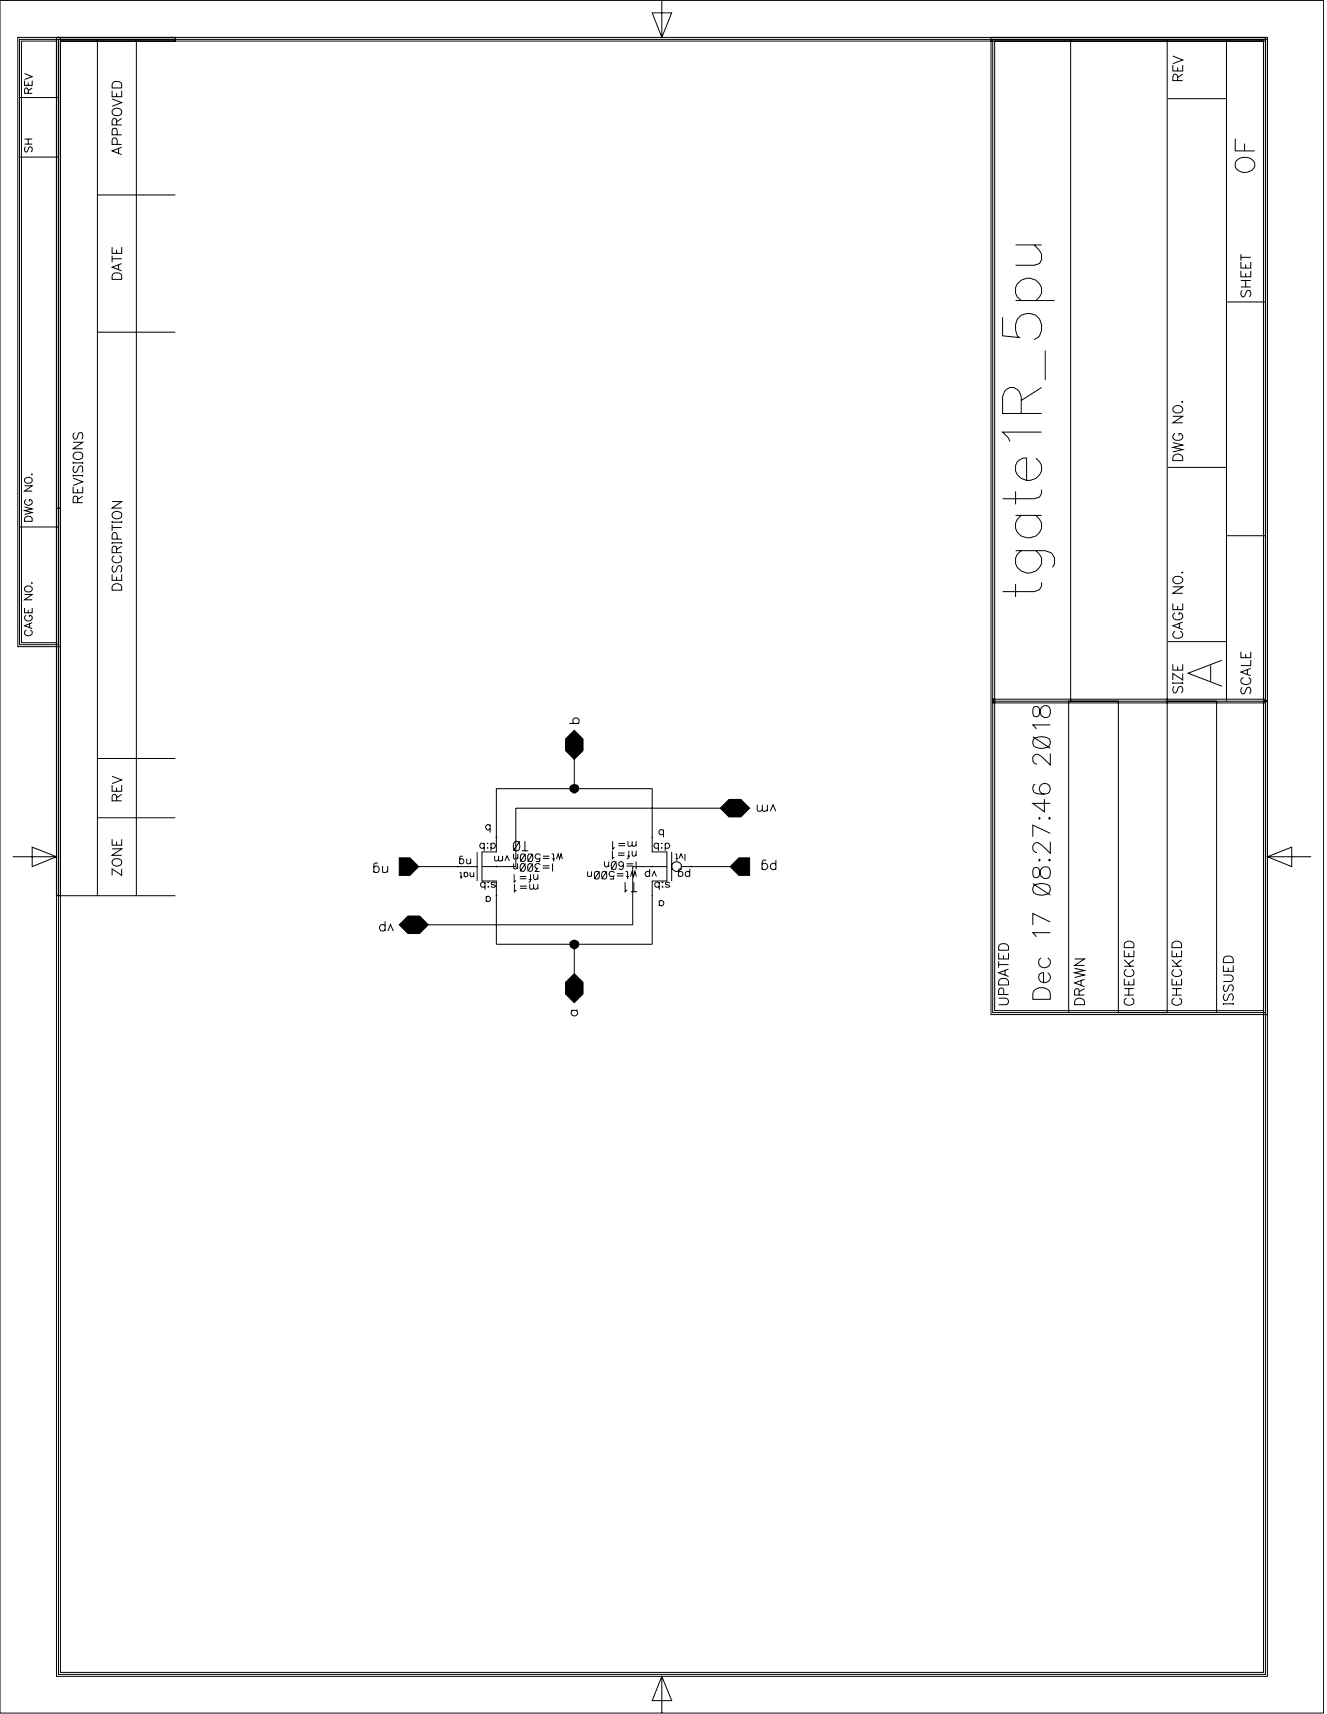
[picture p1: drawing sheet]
<svg xmlns="http://www.w3.org/2000/svg" width="398mm" height="514mm" viewBox="0 0 398 514" stroke-linecap="round" stroke-linejoin="round" font-family="sans-serif">
<g fill="none" stroke="#000" stroke-width=".3">
<path d="M0 .1h396.9v513.6h-396.9M5.3 11.2h12.8v141.2h-1.2v-140.1h-10.5v180.4h10.5v-40.3h1.2v41.5h-12.8zM5.8 11.8h11.7v181.5h-11.7zM16.9 11.2h35.7v1.1h-34.5v256.3h-1.2zM16.9 11.2h362.6v1.1h-361.4v489.2h360.8v-489.7h1.2v490.9h-363.2zM17.5 11.8h362v490.3h-362zM29.2 11.8v256.8M40.9 11.8v256.8M195.6 3.9h5.8l-2.9 7.3zM198.5 .1v11.1M297.2 11.2h82.9v199.1h-1.2v-198h-80.6v290.8h80.6v-92.8h1.2v93.9h-82.9zM297.7 11.8h81.8v291.9h-81.8z"/>
<path d="M321.1 11.8v198.5M350 11.8v198.5M351.7 19.5v1.8h3v-1.8M351.7 16.8l3 1.2-3 1.1M367.8 11.8v198.5M5.8 29.3h11.7M7.4 24.2v1.4h2.3v-1.4M7.4 22.1l2.3 .9-2.3 .8M8.5 28v-1l-.5-.6h-.2l-.3 .2-.1 1.4h2.3M8.5 24.8v.8M9.7 26.4l-1.2 .8M33.6 29.7l2.9 1.1-2.9 1.1"/>
<path d="M33.6 27.2v1.8h2.9v-1.8M34 32.7a1.51 1.51 0 0 1 2.5 1.1 1.5 1.5 0 0 1-1.6 .9 1.5 1.5 0 0 1-1.3-1.4zM34 24.7l.7-.3a1.37 1.37 0 0 1 1.8 1v1h-2.9v-1zM35 37.5v-1.3a.74 .74 0 0 0-.9-.7l-.5 .7v1.3h2.9M35 27.9v1.1M36.5 35.5l-1.5 1M350.3 29.6h17.5M353.1 24.2l-.1-1.6-.4-.4-.6 .2-.3 .6v1.2h3M353.1 20.2v1.1M354.7 22.2l-1.6 1M5.8 47.1h11.7M7.4 43.2h2.3"/>
<path d="M7.4 41.7h2.3M7.7 44.1a.88 .88 0 0 0 .2 1.5l.2-.1 .5-1.3 .7-.1a.97 .97 0 0 1 0 1.5M8.5 41.7v1.5M29.2 58.5h23.4M35.1 43.3v-1.3a.77 .77 0 0 0-.5-.6 .77 .77 0 0 0-.8 .2l-.2 1.7h2.9M35.1 40.4v-1.2l-.2-.6h-1l-.3 .6v1.2h2.9M35.6 44.6v1.3M36.5 44.2l-2.9 1.1 2.9 1.1M370.4 41.6v3.7h5.9M370.7 48.3a3.4 3.4 0 0 1 5.6 .6 2.48 2.48 0 0 1-2.3 2.8 2.71 2.71 0 0 1-3.6-2.8zM373.2 43.1v2.2M33.6 74.1v1.9h2.9v-1.9"/>
<path d="M33.6 76.7v1.9M33.6 77.6h2.9M35 74.9v1.1M35.6 79.5v1.3M36.5 79l-2.9 1.1 2.9 1.1M304.5 73.4h7.8M310.1 73.4l1.6 1.7 .6 1.1v1.7l-.6 1.1-1.6 .5h-5.6M372.1 78.5v1.9h3v-1.9M372.1 77.2h3M372.1 76.2v2M373.5 79.3v1.1M29.2 99.6h23.4"/>
<path d="M33.8 82.3a1.62 1.62 0 0 1 2.7 .5v1h-2.9zM300.7 95.1v5.6l4.9 .5-.5-.5a4.9 4.9 0 0 1 1.1-6.2 4.2 4.2 0 0 1 5.5 1.2 4.2 4.2 0 0 1-.5 5.5l-1.1 .6M304.5 90.1h11.7M306.2 90.1a3.7 3.7 0 0 1-1.5-4.5 3.7 3.7 0 0 1 4.2-2.2 3.6 3.6 0 0 1 3.4 2.7 3.6 3.6 0 0 1-1.7 4M367.8 90.6h11.7M372.1 81.2v1.8h3v-1.8M372.1 86.1h3M372.1 84.1h3M372.5 87.1a1.09 1.09 0 0 0-.4 1.1 1.09 1.09 0 0 0 .8 .8 1.89 1.89 0 0 0 .9-1.7 .7 .7 0 0 1 1.1 0 1.35 1.35 0 0 1-.3 1.7M373.5 81.9v1.1M373.5 84.1v2M312.3 116.2l-6.1 3.9"/>
<path d="M313.4 105.1v8.9M21.9 132.6h2.9l-2.9 2h2.9M21.9 138.5v.6M21.9 138.8h2.9M22.4 139.7a1.1 1.1 0 0 0-.5 1.1 1.1 1.1 0 0 0 .7 .9l.4-.3 .5-1.1a.73 .73 0 0 1 .5-.5 .73 .73 0 0 1 .7 .2 1.65 1.65 0 0 1-.2 1.7M22.4 135.8a1.46 1.46 0 0 1 1.5-.2 1.46 1.46 0 0 1 .9 1.3 1.5 1.5 0 0 1-1.6 .9 1.5 1.5 0 0 1-1.3-1.4zM22.4 129.8a1.1 1.1 0 0 0-.5 1 1.1 1.1 0 0 0 .7 .9l.4-.3 .6-1.4a.7 .7 0 0 1 1.1 0 1.65 1.65 0 0 1-.2 1.7M24.8 138.5v.6M306.2 124v-5a3 3 0 0 0-3.3-2.8l-1.1 .6-.6 .6-.5 1.6v5h11.6M310.6 137.4a3.6 3.6 0 0 1 1.7 4 3.6 3.6 0 0 1-3.4 2.7 3.6 3.6 0 0 1-3.9-1.8 3.6 3.6 0 0 1 .6-4.3l1.1-.6h1.1v6.7M312.3 129.6h-11.6l1.6 1.7 .6 1.1M351.7 132.7l3 .8-3 .7 3 .6-3 .7"/>
<path d="M351.7 124.8h3l-3 2h3M351.9 136.8a1.58 1.58 0 0 1 1.9-.5 1.58 1.58 0 0 1 .9 1.8h-3zM352.1 121.9a1.59 1.59 0 0 1 2.6 1.2 1.77 1.77 0 0 1-3 0v-.6zM352.4 130a1.05 1.05 0 0 0-.7 1.2 1.05 1.05 0 0 0 1.1 .8 1.34 1.34 0 0 0 1.9-1.3 .88 .88 0 0 0-1.1-.7v.7M354.5 120.4l.2 .1-.2 .2-.2-.2zM5.8 158h11.7M7.4 152l2.3 .6-2.3 .5 2.3 .6-2.3 .6M7.4 145.7h2.3l-2.3 1.6h2.3M7.5 155.2a1.29 1.29 0 0 1 2.2 .4v.7h-2.3zM7.5 143.6a1.17 1.17 0 0 1 1.4-.5 1.17 1.17 0 0 1 .7 1.4 1.17 1.17 0 0 1-1.5 .5 1.17 1.17 0 0 1-.6-1.4zM7.9 149.8a.88 .88 0 0 0-.5 1 .88 .88 0 0 0 .8 .7h.6a.85 .85 0 0 0 .9-.8 .85 .85 0 0 0-.9-.9v.6M9.6 142.1v.3z"/>
<path d="M21.9 146v1.8h2.9v-1.8M21.9 143.4l2.9 1.1-2.9 1.1M21.9 142.4v.6M21.9 142.6h2.9M23.3 150.7l-.1-1.6-.4-.3-.6 .1-.3 .6v1.2h2.9M23.3 146.7v1.1M24.8 148.8l-1.5 .9M24.8 142.4v.6M33.6 150.4h2.9l-2.9 2h2.9M33.6 156.3v.5M33.6 157.3v1.9M33.6 158.2h2.9"/>
<path d="M33.6 156.6h2.9M34 153.6a1.69 1.69 0 0 1 2.5 .6v.5a1.5 1.5 0 0 1-1.6 .9 1.5 1.5 0 0 1-1.3-1.4zM36.5 156.3v.5M304.5 147.4v3.9M304.5 154.6h7.8M306.2 154.6a3.7 3.7 0 0 0-1.5 4.5 3.7 3.7 0 0 0 4.2 2.1 3.6 3.6 0 0 0 3.4-2.7 3.6 3.6 0 0 0-1.7-3.9M312.3 146.9v1.1l-.6 1.1-1.6 .5h-9.4M350.3 140.2h17.5M7.4 178.3h2.3l-2.3 1.6h2.3M7.5 176.1a1.17 1.17 0 0 1 1.4-.4 1.17 1.17 0 0 1 .7 1.4 1.17 1.17 0 0 1-1.5 .4 1.17 1.17 0 0 1-.6-1.4zM9.6 174.7v.3zM33.6 172.3v1.7h2.9v-1.7"/>
<path d="M33.6 162.5v.6M33.6 162.8h2.9M34 175.3a1.64 1.64 0 0 1 2.5 .7v1h-2.9v-1zM34 169.6a1.1 1.1 0 0 0-.4 1.1 1.1 1.1 0 0 0 .7 .9l.4-.3 .6-1.4 .8-.3a1.26 1.26 0 0 1 0 2M34.3 166.7a1.09 1.09 0 0 0-.7 1.2 1.09 1.09 0 0 0 1.1 .9h.7a1.09 1.09 0 0 0 1.1-.9 1.09 1.09 0 0 0-.7-1.2M35 165.7v-1.2a.74 .74 0 0 0-.9-.7l-.5 .7v1.2h2.9M35 172.9v1.1M35.1 161.7v-1.2l-.2-.6-.8-.2-.5 .8v1.2h2.9M36.5 163.8l-1.5 .9M36.5 162.5v.6M304.5 165.1h8.9a3.1 3.1 0 0 1 2.7 1.9 3.1 3.1 0 0 1-.5 3.1M304.5 175.1v3.9"/>
<path d="M306.2 165.1a3.7 3.7 0 0 0-1.5 4.5 3.7 3.7 0 0 0 4.2 2.2 3.6 3.6 0 0 0 3.4-2.7 3.6 3.6 0 0 0-1.7-4M312.3 174.6v1.1l-.6 1.1-1.6 .6h-9.4M351.7 176h3l-3 1.9h3M352.1 173.1a1.53 1.53 0 0 1 1.6-.2 1.53 1.53 0 0 1 1 1.3 1.55 1.55 0 0 1-1.7 .9 1.55 1.55 0 0 1-1.3-1.5zM354.3 171.7h.4l-.2 .1zM367.8 160.7h11.7M7.4 182.3v1.5h2.3v-1.5M7.9 188.9a.88 .88 0 0 0-.5 1 .88 .88 0 0 0 .8 .7h.6a.88 .88 0 0 0 .9-.7 .88 .88 0 0 0-.6-1M7.9 184.5l-.4 .4a1.1 1.1 0 0 0 1 1.4 1.1 1.1 0 0 0 1.1-1.4l-.8-.4v.5M8.5 182.8v1M8.9 187.1v1.1M9.7 186.7l-2.3 1 2.3 .8"/>
<path d="M350.3 192.4h17.5M351.7 199.2v1.8h3v-1.8M351.7 181v1.8h3v-1.8M352.4 189.4a1.05 1.05 0 0 0-.5 1.5 1.8 1.8 0 0 0 2.8-.3 1.08 1.08 0 0 0-.8-1.2M352.4 183.8a1.09 1.09 0 0 0-.7 1.2 1.09 1.09 0 0 0 1.1 .9h.8a1.06 1.06 0 0 0 1.1-1.1 1.06 1.06 0 0 0-1.1-1v.6M353.1 181.7v1.1M353.1 199.9v1.1M353.7 187v1.3M354.7 186.6l-3 1.1 3 1.1M363.1 199.5v4.8M366.4 198l-10.1 3.9 10.1 3.9M372.1 195.5v1.7h3v-1.7"/>
<path d="M373.5 196.1v1.1M375.1 197.9v1.7h-3M170.8 217h2.9M172.1 217a.96 .96 0 0 1-.1-1.4 .96 .96 0 0 1 1.4 0 .96 .96 0 0 1-.1 1.4M297.7 209.7h81.8v1.1h-81.8zM297.7 210.3h81.8M310 212.1l-.3 .8 .3 1.8a1 1 0 0 0 1.7-.5 2.45 2.45 0 0 1 1.5-2.6 1.38 1.38 0 0 1 1.8 1.3v1a1.53 1.53 0 0 1-1.7 1.4 1.53 1.53 0 0 1-1.4-1.6l-.2-1.1a1 1 0 0 0-1.7-.5zM315 217.4h-5.3l1 1.3M351.7 204.6v.5M351.7 204.9h3M352.1 205.9a1.12 1.12 0 0 0 .3 1.9 2.12 2.12 0 0 0 1-1.7 .7 .7 0 0 1 1.1 0 1.35 1.35 0 0 1-.3 1.7M354.7 202v1.9l-3-1.9v1.9"/>
<path d="M354.7 204.6v.5M372.5 206.1a1.08 1.08 0 0 0-.4 1.1 1.08 1.08 0 0 0 .8 .9l.4-.3 .4-1.1a.68 .68 0 0 1 .5-.5 .68 .68 0 0 1 .7 .2 1.29 1.29 0 0 1-.3 1.7M372.9 203.2a1.04 1.04 0 0 0-.8 1.3 1.04 1.04 0 0 0 1.2 .8 1.2 1.2 0 0 0 1.5-.4 1.2 1.2 0 0 0-.2-1.6l-.2-.1M374.1 200.9v1.3M375.1 200.4l-3 1.1 3 1.1M29.2 227.5h23.4M33.6 235.4v1.9h2.9v-1.9M33.6 232.8l2.9 1.1-2.9 1.1M35 236.2v1.1M36.5 238.2l-1.5 1M148.8 236.5h46.8v19h4.4v8.7h-4.4v19h-46.8v-19h-4.3v-8.7h4.3zM169.6 221.6l2.6-2.6 2.6 2.6v3.5l-2.6 2.6-2.6-2.6z"/>
<path d="M172.2 224.8v11.7M309.7 220.9l5.3 3.5M310 221.6a4.4 4.4 0 0 1 4.7 0 1.73 1.73 0 0 1-.8 2.6 4.2 4.2 0 0 1-3.9-.6l-.3-.7zM310.5 235.2a1.57 1.57 0 0 0-.5 2.2 5.4 5.4 0 0 0 4.2 .6 1.66 1.66 0 0 0 .4-2.5 1.66 1.66 0 0 0-2.5 0 1.66 1.66 0 0 0 .3 2.5l.8 .1M313.2 239.6v3.9l-3.5-2.6h5.3M315 225.9v3.5l-3.3-3a1.22 1.22 0 0 0-2 .7v1a1.32 1.32 0 0 0 1.3 1.1M3.8 256.9h13.1M9.7 254l7.2 2.9-7.2 3zM29.2 245.2h23.4M33.6 254.6h2.9l-2.9 1.9h2.9M33.6 251.7v1.7h2.9v-1.7M34 257.8a1.46 1.46 0 0 1 1.6-.3 1.46 1.46 0 0 1 .9 1.4 1.5 1.5 0 0 1-1.6 .8 1.5 1.5 0 0 1-1.3-1.3z"/>
<path d="M35 240.2v-1.3a.68 .68 0 0 0-.4-.6 .68 .68 0 0 0-.7 .1l-.3 .5v1.3h2.9M35 252.3v1.1M113.3 259a.78 .78 0 0 0-1.1 0l-.1 2.7M114.7 259.7l.1 1.9a1.1 1.1 0 0 0 1.4-.4M116.2 259.7v2M119.7 257.3h3.2l2.7 2.6-2.7 2.6h-3.2zM125.6 259.9h17.5M137.8 257.9a.71 .71 0 0 1 1.1-.1 .71 .71 0 0 1 0 1 .71 .71 0 0 1-1.1-.1M138.8 256.8l-.9 .1-.1 2.1M140 257.5v1.5h.6l.5-.4M141.1 257.5v1.5M143.1 255.5v8.7"/>
<path d="M145.2 253.2a.75 .75 0 0 0-1.1-.1 .75 .75 0 0 0 0 1.1 .75 .75 0 0 0 1.1-.2M145.2 252.9v2.2M146.1 252.9h.2zM146.2 254.2v.2zM147 247.6a.76 .76 0 0 0-1.1-.1 .76 .76 0 0 0 0 1.1 .76 .76 0 0 0 1.1-.1M147 247.3v2.3M147.2 253.2a.75 .75 0 0 1 1.1-.1 .75 .75 0 0 1 0 1.1 .75 .75 0 0 1-1.1-.2M147.2 252.9v2.2M148.3 256.7l.1 1.4a.81 .81 0 0 0 1.1-.3M149.5 256.7l.1 1.4a.78 .78 0 0 0 1.1-.3M150.7 256.7v1.5M151.4 258.2l.7-1.5 .6 1.5"/>
<path d="M154 256.1l.1 1.4a.89 .89 0 0 0 1.2-.3M154 259l.1 1.4 .6 .2 .5-.5M154.3 252.4a.86 .86 0 0 1 1.4 .5 1.41 1.41 0 0 1-.9 2.2 1.49 1.49 0 0 1-.7-2.2zM155.2 259v1.6M155.3 256.1v1.5M155.9 252.3l-2 2.8M156.3 259.1a.68 .68 0 0 1 1.1 .3 1.2 1.2 0 0 1-.8 1.9 1.46 1.46 0 0 1-.3-2.2zM156.4 256.2a.81 .81 0 0 1 1.1 .3l.1 .6a.93 .93 0 0 1-.9 1.3 1.43 1.43 0 0 1-.3-2.2zM156.5 255.1h1.9M157.4 252.3v2.8M157.6 256.1l-1.6 2.3M157.6 259l-1.6 2.3"/>
<path d="M158.3 259.4a.75 .75 0 0 1 .7-.5 .75 .75 0 0 1 .7 .5v1.5a.75 .75 0 0 1-.7 .4 .75 .75 0 0 1-.7-.4zM158.6 256.2a.81 .81 0 0 1 1.1 .3l.1 .6a.93 .93 0 0 1-.9 1.3 1.43 1.43 0 0 1-.3-2.2zM159.8 256.1l-1.6 2.3M159.8 259l-1.6 2.3M162 259.4a.78 .78 0 0 0-1.3-.2 .78 .78 0 0 0 .2 1.2h.3l-.7 .9h1.3M162.1 256.5a.84 .84 0 0 0-1.3-.4 .84 .84 0 0 0-.2 1.3 .84 .84 0 0 0 1.3 0l-.1 1h-1.1M162.7 259.6h2.1M162.8 257.4h2M162.8 256.8h2M165.4 256.1l.5 .1 .1 2.2M165.6 257.6h.8M165.7 259v2.3"/>
<path d="M166.9 257.6l.5-1.5 .4 1.5 .4-1.5 .5 1.5M181.3 258.4v1.1l.3 .5h.3l.6-.5M182.5 258.4v1.6M183.6 255.1v2.4l.6-.4M183.6 258.5a.66 .66 0 0 1 1.1 .4l.1 .5a1.05 1.05 0 0 1-.6 1.3l-.6-.1-.2-.3-.1-.9zM183.7 252.3v2.3l.6-.5M184.8 258.4l-1.5 2.3M185.3 256.5h2M185.3 255.8h2M185.4 253.6h2.1M185.4 252.9h2.1M186.9 259.2l-.3 .5h-.8l-.3-.7 .3-.5 .6-.1a1.47 1.47 0 0 1 0 2.3l-.6-.1-.1-.2"/>
<path d="M187.9 259.7h2M187.9 259h2M188.1 256.8h.8M188.3 252.3l.1 1.4a.89 .89 0 0 0 1.2-.3M188.6 255.1v2l-.2 .3-.4 .1M189.6 252.3l.1 1.4 .5 .1 .6-.4M189.6 255.1l.1 1.5 .5 .2 .6-.5M190.8 252.3v1.5M190.8 255.1v1.7M190.8 258.4v2.3M197.4 253.2a.75 .75 0 0 0-1.1-.1 .75 .75 0 0 0 0 1.1 .75 .75 0 0 0 1.1-.2M197.4 252.9v2.2"/>
<path d="M198.4 252.9h.1zM198.5 254.2v.2zM199 249.1a.75 .75 0 0 0-1.2-.1 .75 .75 0 0 0 0 1.1 .75 .75 0 0 0 1.2-.1M199 248.8v2.3M199.5 253.2a.75 .75 0 0 1 1.1-.1 .75 .75 0 0 1 0 1.1 .75 .75 0 0 1-1.1-.2M199.5 252.9v2.2M200 259.9h-10.3v17.4h-64.1M201.4 255.5v8.7M202.5 256.1l.4 .3v1.7M202.6 257.4h.7M203.6 257.4l.6-1.3 .6 1.3M204.3 259.9h14.6"/>
<path d="M205.4 256.1v2M216 242.4l2.6-2.7h3.6l2.6 2.7-2.6 2.6h-3.6zM218.9 259.9l2.7-2.6h3.2v5.2h-3.2zM218.9 242.4h-64.2v17.5h-10.2M227.1 241.3l.1 1.9a1.02 1.02 0 0 0 1.4-.4M228.5 259.3a.94 .94 0 0 1 1.4-.2 .94 .94 0 0 1 0 1.4 .94 .94 0 0 1-1.4-.1M228.6 241.3l.2 1.9a1.02 1.02 0 0 0 1.3-.4M229.8 258l-.8-.1-.3 .3-.2 2.6M230.1 241.3v2M231 243.3l.8-2 .9 2M232.7 259.3a.94 .94 0 0 0-1.4-.2 .94 .94 0 0 0 0 1.4 .94 .94 0 0 0 1.4-.1M232.7 257.9v2.9"/>
<path d="M311.7 257.7l.2 .2-.2 .3-.2-.3zM311.7 245.2l.2 .2-.2 .3-.2-.3zM314.5 257.9l.2-.2 .3 .2-.3 .3zM314.7 245.2l.3 .2-.3 .3-.2-.3zM315 252.4v3.5l-3.3-3a1.2 1.2 0 0 0-2 .8v.9a1.32 1.32 0 0 0 1.3 1.1M315 249.9l-5.3-2.5v3.5M380.1 256.9l7.2-2.9v5.9zM380.1 256.9h13.1M17.5 268.6v-256.8h35.1h-35.1v256.8h35.1M36.5 260.6v1.9l-2.9-1.9v1.9M112.1 260.1a.9 .9 0 0 1 1.3-.1 .9 .9 0 0 1 0 1.4 .9 .9 0 0 1-1.3-.2M115.5 277.7a.94 .94 0 0 0-1.4-.2 .94 .94 0 0 0 0 1.4 .94 .94 0 0 0 1.4-.1"/>
<path d="M115.5 276.3v2.9M116.3 279.2l.8-2 .8 2M122.3 274.7h3.5l2.6 2.6-2.6 2.7h-3.5l-2.6-2.7zM137.8 261.6l.4 .1 .1 .3v1.6M137.9 262.9h.7M139.2 261.9a.62 .62 0 0 1 .9-.1 .62 .62 0 0 1 0 1 .62 .62 0 0 1-.9-.1M139.2 261.6v1.3M141 261.6v1a.54 .54 0 0 0 .8 .2l.3-.2M142.1 261.6v1.3M145.5 264.9a.75 .75 0 0 0-1.2-.2 .75 .75 0 0 0 0 1.2 .75 .75 0 0 0 1.2-.2M145.5 264.5v2.3M145.8 269.1a.73 .73 0 0 1 1 0 .73 .73 0 0 1 0 1 .73 .73 0 0 1-1-.1"/>
<path d="M145.8 268.8v1.6M146.3 264.6h.3zM146.5 265.8v.3l-.2-.1zM148.6 264.9a.69 .69 0 0 0-.7-.4 .69 .69 0 0 0-.6 .5l.1 .2 .9 .2 .3 .3a.75 .75 0 0 1-1.3 0M154.2 262.2v2.3l.5-.5M154.3 265.1v2.3l.6-.4M155.9 262.8h1.9M155.9 263.5h1.9M156 266.4h2M156 265.7h2M158.6 263.8h.8M158.8 265.1l.1 1.5a.78 .78 0 0 0 1.1-.4"/>
<path d="M159.1 262.2v1.8l-.4 .5h-.2M160 265.1l.2 1.5a.81 .81 0 0 0 1.1-.4M160 262.2v1.1l.4 .5h.3l.6-.5M161.3 262.2v1.6M161.3 265.1v1.6M162.7 260.3h2.1M176.2 261.3l.1 1.5a.78 .78 0 0 0 1.1-.4M177.4 261.3v1.5M178.6 261.4a.81 .81 0 0 1 1.1 .3v.6a.93 .93 0 0 1-.8 1.3 1.43 1.43 0 0 1-.3-2.2zM179.7 261.3l-1.5 2.3M180.8 261.4a.81 .81 0 0 1 1.1 .3v.6a.93 .93 0 0 1-.8 1.3 1.43 1.43 0 0 1-.3-2.2zM181.9 261.3l-1.5 2.3"/>
<path d="M184.2 261.7a.84 .84 0 0 0-1.2-.3 .84 .84 0 0 0-.2 1.2 .84 .84 0 0 0 1.3 .1l-.1 .9h-1.1M185 262.7h1.9M185 262h1.9M187.5 264.5v2.9l.6-.5M187.6 261.3l.5 .1 .1 2.2M187.8 262.8h.8M189.1 262.8l.5-1.5 .4 1.5 .4-1.5 .4 1.5M189.1 267.4h2M190.1 264.5v2.9M194.8 261.7a.75 .75 0 0 0-1.1-.2 .75 .75 0 0 0 0 1.1 .75 .75 0 0 0 1.1-.1M194.8 260.6v2.2M195.5 262.8l.7-1.5 .6 1.5"/>
<path d="M197.7 264.9a.75 .75 0 0 0-1.1-.2 .75 .75 0 0 0 0 1.2 .75 .75 0 0 0 1.1-.2M197.7 270.4l.8-.4 .5 .4 .1 .3-.1 .6-.5 .4-.8-.4M197.7 264.5v2.3M197.7 270v1.7M198.5 266l.2-.2 .1 .2zM198.5 264.6h.3zM200.8 264.9a.69 .69 0 0 0-.6-.4 .69 .69 0 0 0-.6 .5v.2l.9 .2 .3 .3a.75 .75 0 0 1-1.2 0M203.5 261.7a.75 .75 0 0 1 1.1-.2 .75 .75 0 0 1 0 1.1 .75 .75 0 0 1-1.1-.1M204.5 260.6h-.8l-.2 .5v1.7M206.8 261.7a.75 .75 0 0 0-1.1-.2 .75 .75 0 0 0 0 1.1 .75 .75 0 0 0 1.1-.1M206.8 260.6v2.2M309.7 265l5.3 3.4"/>
<path d="M310 265.6a4.4 4.4 0 0 1 4.7 0 1.73 1.73 0 0 1-.8 2.6 4.2 4.2 0 0 1-3.9-.5l-.3-.8zM310 260.4l-.3 .8 .3 1.7a1 1 0 0 0 1.7-.5l.2-1a1.54 1.54 0 0 1 1.4-1.4 1.54 1.54 0 0 1 1.7 1.2v1a1.53 1.53 0 0 1-1.7 1.3 1.53 1.53 0 0 1-1.4-1.6l-.2-1a1 1 0 0 0-1.7-.5zM315 279.7h-5.3l1 1.3M315 276.5l-5.3-2.6v3.5M169.6 294.6l2.6-2.6 2.6 2.6v3.5l-2.6 2.6-2.6-2.6zM172.2 283.2v11.7M299.5 299.3h2.1a.98 .98 0 0 1 .8 1 .98 .98 0 0 1-.8 1h-2.1M299.5 285.8v1.8h2.9v-1.8M299.5 289.3h2.9M299.5 288.2v2M299.6 293.9a1.69 1.69 0 0 1 2.8 .4v1.1h-2.9zM299.6 283.5a1.69 1.69 0 0 1 2.8 .4v1h-2.9z"/>
<path d="M300.9 286.5v1.1M301 298.2v-1.2a.76 .76 0 0 0-.5-.7 .76 .76 0 0 0-.8 .2l-.2 .5v1.2h2.9M301.4 291v1.4M302.4 290.6l-2.9 1.1 2.9 1.1M310 297.2a2.91 2.91 0 0 1 5 .8v1.7h-5.3v-1.7zM312.2 287.2a1.68 1.68 0 0 0-.3 2.3 1.68 1.68 0 0 0 2.2 .5 1.68 1.68 0 0 0 .6-2.3l-.5-.5M314.2 291.7a1.66 1.66 0 0 1 .3 2.4 1.66 1.66 0 0 1-2.4 .2 1.66 1.66 0 0 1-.2-2.3l1-.3v3M322.2 290.4l3 .6-3 .7 3 .7-3 .8M322.2 287.6h3l-3 1.9h3M322.4 299.9a1.58 1.58 0 0 1 2-.4 1.58 1.58 0 0 1 .8 1.8h-3zM323.6 298.4l-.1-1.7-.7-.2-.4 .2-.2 .4v1.3h3M324.2 294.1v1.3"/>
<path d="M325.2 293.7l-3 1.1 3 1.1M325.2 296.5l-1.6 .9M337.1 293.5v1.9h2.9v-1.9M337.1 285v1.9h2.9v-1.9M337.1 298.4h2.9M337.1 296.5h2.9M337.1 289.8h2.9M337.1 287.8l2 2M337.2 282.8a1.58 1.58 0 0 1 2-.5 1.58 1.58 0 0 1 .8 1.9h-2.9zM337.8 299.3a1.09 1.09 0 0 0-.7 1.3 1.09 1.09 0 0 0 1.1 .9h.7a1.09 1.09 0 0 0 1.1-.9 1.09 1.09 0 0 0-.7-1.3M337.8 290.8a1.05 1.05 0 0 0-.7 1.2 1.05 1.05 0 0 0 1.1 .8 1.28 1.28 0 0 0 1.4-.2 1.28 1.28 0 0 0 .3-1.4l-.6-.4M338.5 285.8v1.1"/>
<path d="M338.5 294.3v1.1M338.5 296.5v1.9M340 287.8l-1.6 1.3M351.5 293.5v1.9h2.8v-1.9M351.5 285v1.9h2.8v-1.9M351.5 298.4h2.8M351.5 296.5h2.8M351.5 289.8h2.8M351.5 287.8l1.9 2M351.5 282.8a1.58 1.58 0 0 1 2-.5 1.58 1.58 0 0 1 .8 1.9h-2.8zM352.1 299.3a1.09 1.09 0 0 0-.7 1.3 1.09 1.09 0 0 0 1.2 .9h.6a1.09 1.09 0 0 0 1.1-.9 1.09 1.09 0 0 0-.6-1.3M352.1 290.8a1.05 1.05 0 0 0-.6 1.2 1.05 1.05 0 0 0 1.1 .8 1.28 1.28 0 0 0 1.3-.2 1.28 1.28 0 0 0 .3-1.4l-.5-.4"/>
<path d="M352.8 285.8v1.1M352.8 294.3v1.1M352.8 296.5v1.9M354.3 287.8l-1.6 1.3M366.9 292.4h2.1a.98 .98 0 0 1 .8 1 .98 .98 0 0 1-.8 .9h-2.1M366.9 289.5v1.8h2.9v-1.8M367.3 298.1a1.08 1.08 0 0 0-.5 1.1 1.08 1.08 0 0 0 .8 .8l.5-.5a1.65 1.65 0 0 1 .9-1.4 1.08 1.08 0 0 1 .8 .8 1.08 1.08 0 0 1-.4 1.1M367.3 295.4a1.09 1.09 0 0 0-.5 1 1.09 1.09 0 0 0 .8 .9 1.89 1.89 0 0 0 1-1.7 .7 .7 0 0 1 1.1 0 1.35 1.35 0 0 1-.3 1.7M367.3 287l.7-.3a1.37 1.37 0 0 1 1.8 1v1h-2.9v-1zM368.3 290.2v1.1M171.3 303h1.9M171.7 303a.94 .94 0 0 0-.1 1.4 .94 .94 0 0 0 1.4 0 .94 .94 0 0 0-.2-1.4"/>
<path d="M320.5 303.7v-93.4h14.9v93.4h14.6v-93.4h14.8v93.4M366.9 300.8v.5M366.9 301h2.9M369.8 300.8v.5M198.5 502.7l2.9 7.3h-5.8zM198.5 502.7v11"/>
<circle cx="202.9" cy="259.8" r="1.48"/>
</g>
<g fill="#000">
<path d="M169.6 221.6l2.6-2.6 2.6 2.6v3.5l-2.6 2.6-2.6-2.6zM136.9 259.9l.3-.4 .3 .4-.3 .2zM148.6 251.1l.2-.3 .4 .3-.4 .3zM148.8 259.5l.4 .4-.4 .2-.2-.2zM195.3 251.1l.3-.3 .2 .3-.2 .3zM195.6 259.5l.2 .4-.2 .2-.3-.2zM206.9 259.9l.4-.4 .2 .4-.2 .2zM216 242.4l2.6-2.7h3.6l2.6 2.7-2.6 2.6h-3.6zM218.9 259.9l2.7-2.6h3.2v5.2h-3.2zM119.7 257.3h3.2l2.7 2.6-2.7 2.6h-3.2zM122.3 274.7h3.5l2.6 2.6-2.6 2.7h-3.5l-2.6-2.7zM148.8 268.4l.4 .2-.4 .3-.2-.3z"/>
<path d="M195.3 268.6l.3-.2 .2 .2-.2 .3zM172.2 292l2.6 2.6v3.5l-2.6 2.6-2.6-2.6v-3.5z"/>
<circle cx="172.2" cy="236.5" r="1.45"/>
<circle cx="172.2" cy="283.2" r="1.48"/>
</g>
</svg>
